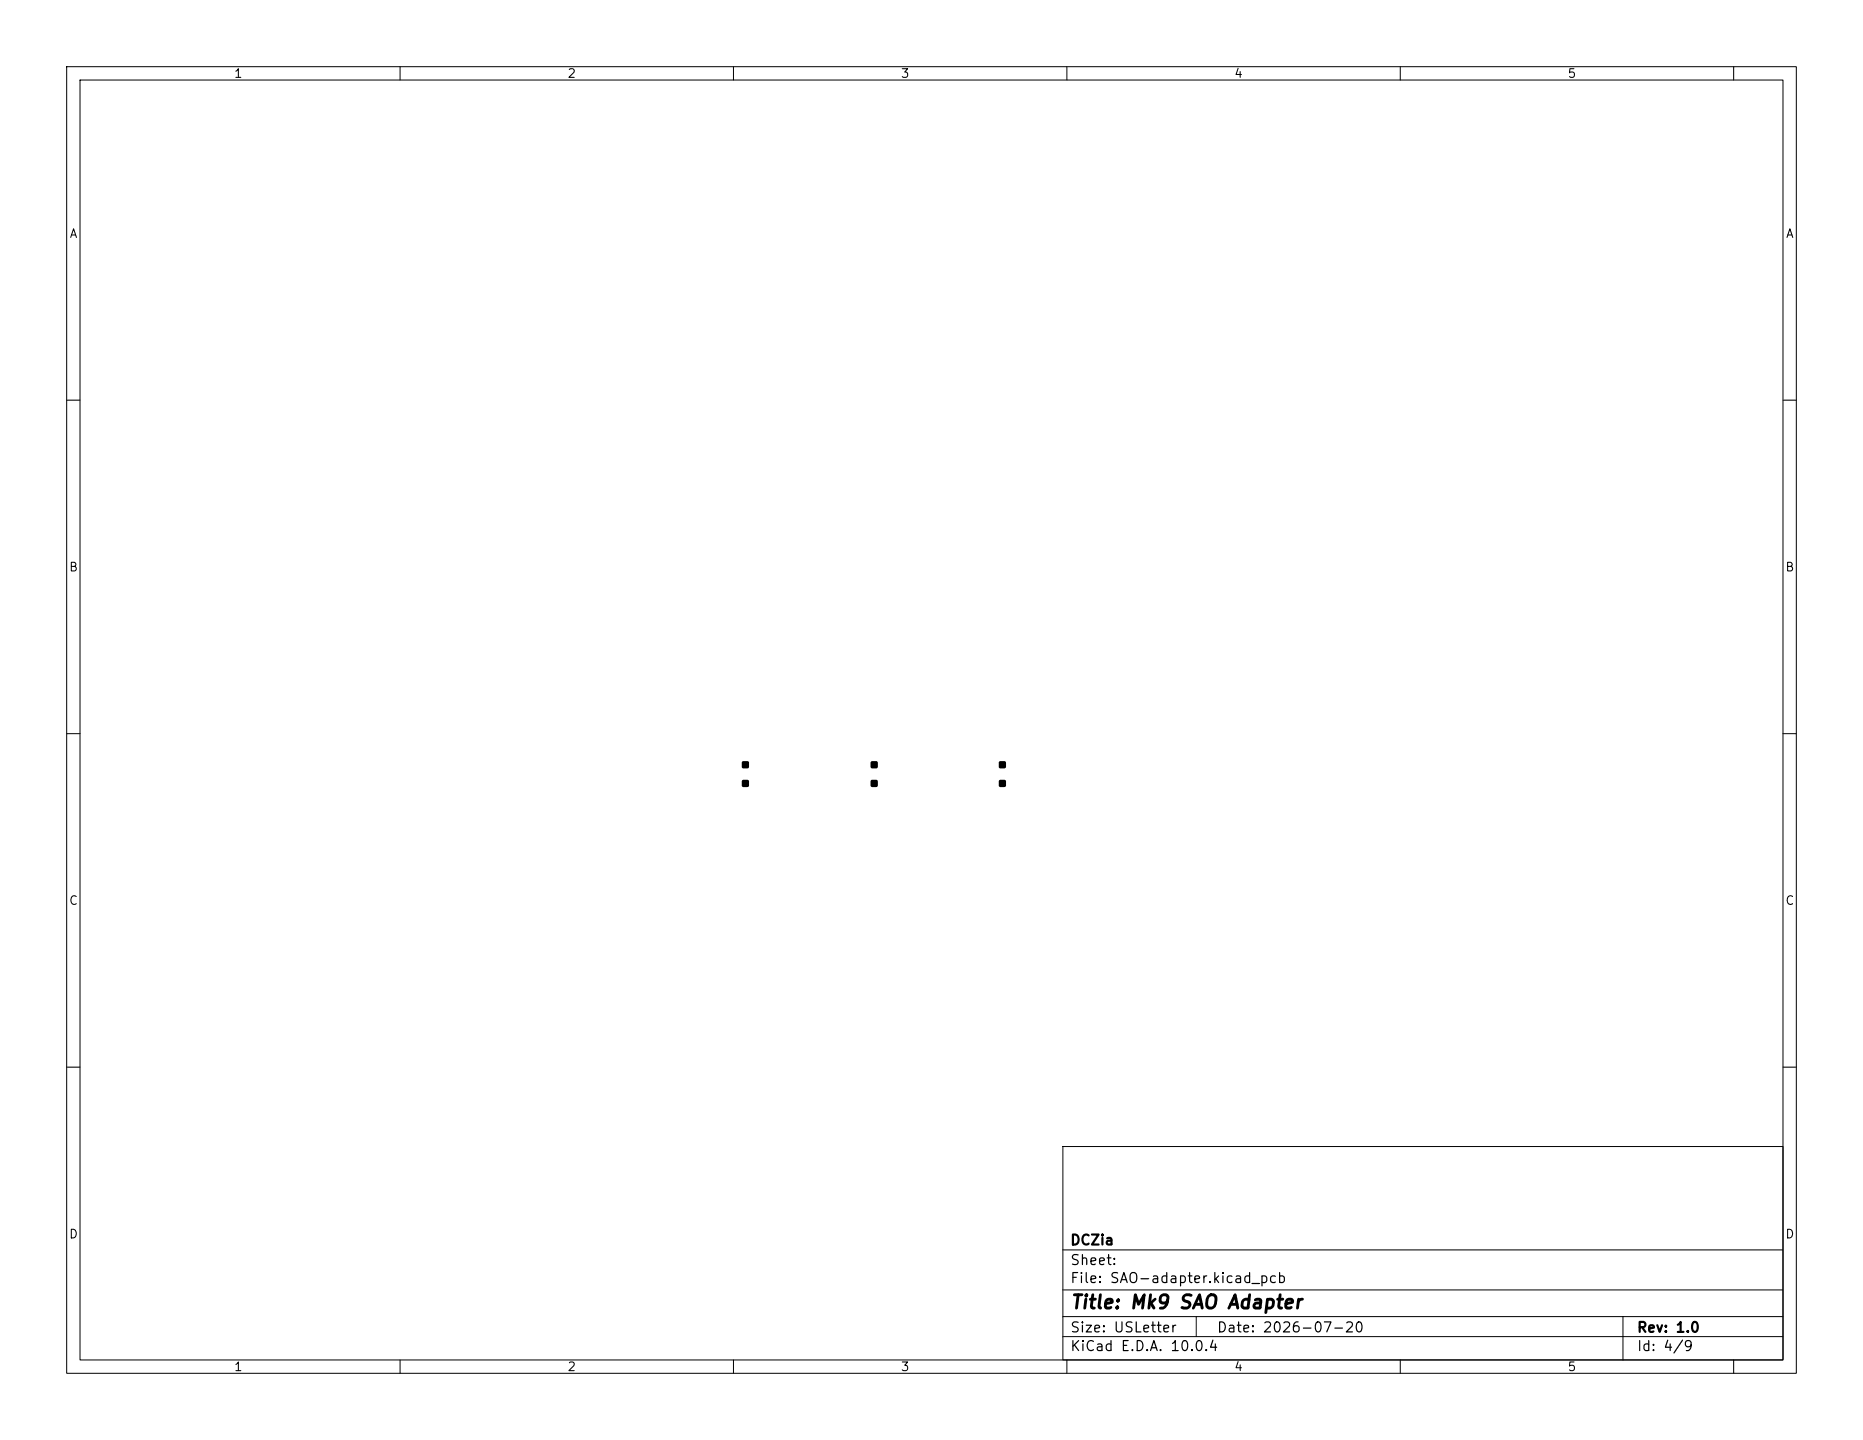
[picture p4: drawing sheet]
<svg xmlns="http://www.w3.org/2000/svg" width="279mm" height="216mm" viewBox="0 0 279 216" stroke-linecap="round" stroke-linejoin="round" font-family="sans-serif">
<defs><g id="words">
<text font-size="2" x="160.4" y="196.7">Title: Mk9 SAO Adapter</text>
<g font-size="1.5">
<text x="160.4" y="190">Sheet:</text>
<text x="160.4" y="187">DCZia</text>
<text x="160.4" y="192.7">File: SAO-adapter.kicad_pcb</text>
<text x="160.4" y="202.9">KiCad E.D.A. 10.0.4</text>
<text x="160.4" y="200.1">Size: USLetter</text>
<text x="182.4" y="200.1">Date: 2026-07-20</text>
<text x="245.4" y="200.1">Rev: 1.0</text>
<text x="245.4" y="202.9">Id: 4/9</text>
</g>
<g font-size="1.3">
<text x="35" y="12">1</text>
<text x="85" y="12">2</text>
<text x="135" y="12">3</text>
<text x="185" y="12">4</text>
<text x="235" y="12">5</text>
<text x="10.3" y="36">A</text>
<text x="267.7" y="36">A</text>
<text x="10.3" y="86">B</text>
<text x="267.7" y="86">B</text>
<text x="10.3" y="136">C</text>
<text x="267.7" y="136">C</text>
<text x="10.3" y="186">D</text>
<text x="267.7" y="186">D</text>
<text x="35" y="205.9">1</text>
<text x="85" y="205.9">2</text>
<text x="135" y="205.9">3</text>
<text x="185" y="205.9">4</text>
<text x="235" y="205.9">5</text>
</g>
</g></defs>
<g fill="none" stroke="#000" stroke-width=".15">
<path d="M10 10h259.4v195.9h-259.4zM12 12h255.4v191.9h-255.4zM60 10v2M110 10v2M160 10v2M210 10v2M260 10v2M10 60h2M267.4 60h2M10 110h2M267.4 110h2M10 160h2"/>
<path d="M159.4 171.9h108v32h-108zM267.4 160h2M159.4 197.4h108M159.4 193.4h108M159.4 187.4h108M179.4 197.4v3M243.4 197.4v6.5M60 203.9v2M110 203.9v2M159.4 200.4h108M160 203.9v2M210 203.9v2"/>
<path d="M260 203.9v2"/>
</g>
<path d="M111.3 117h1v.9h-1zM111.3 114.2h1v.9h-1zM130.6 117h1v.9h-1zM130.6 114.2h1v.9h-1zM149.9 117h.9v.9h-.9zM149.9 114.2h.9v.9h-.9z" fill="#000"/>
<use href="#words"/>
</svg>
